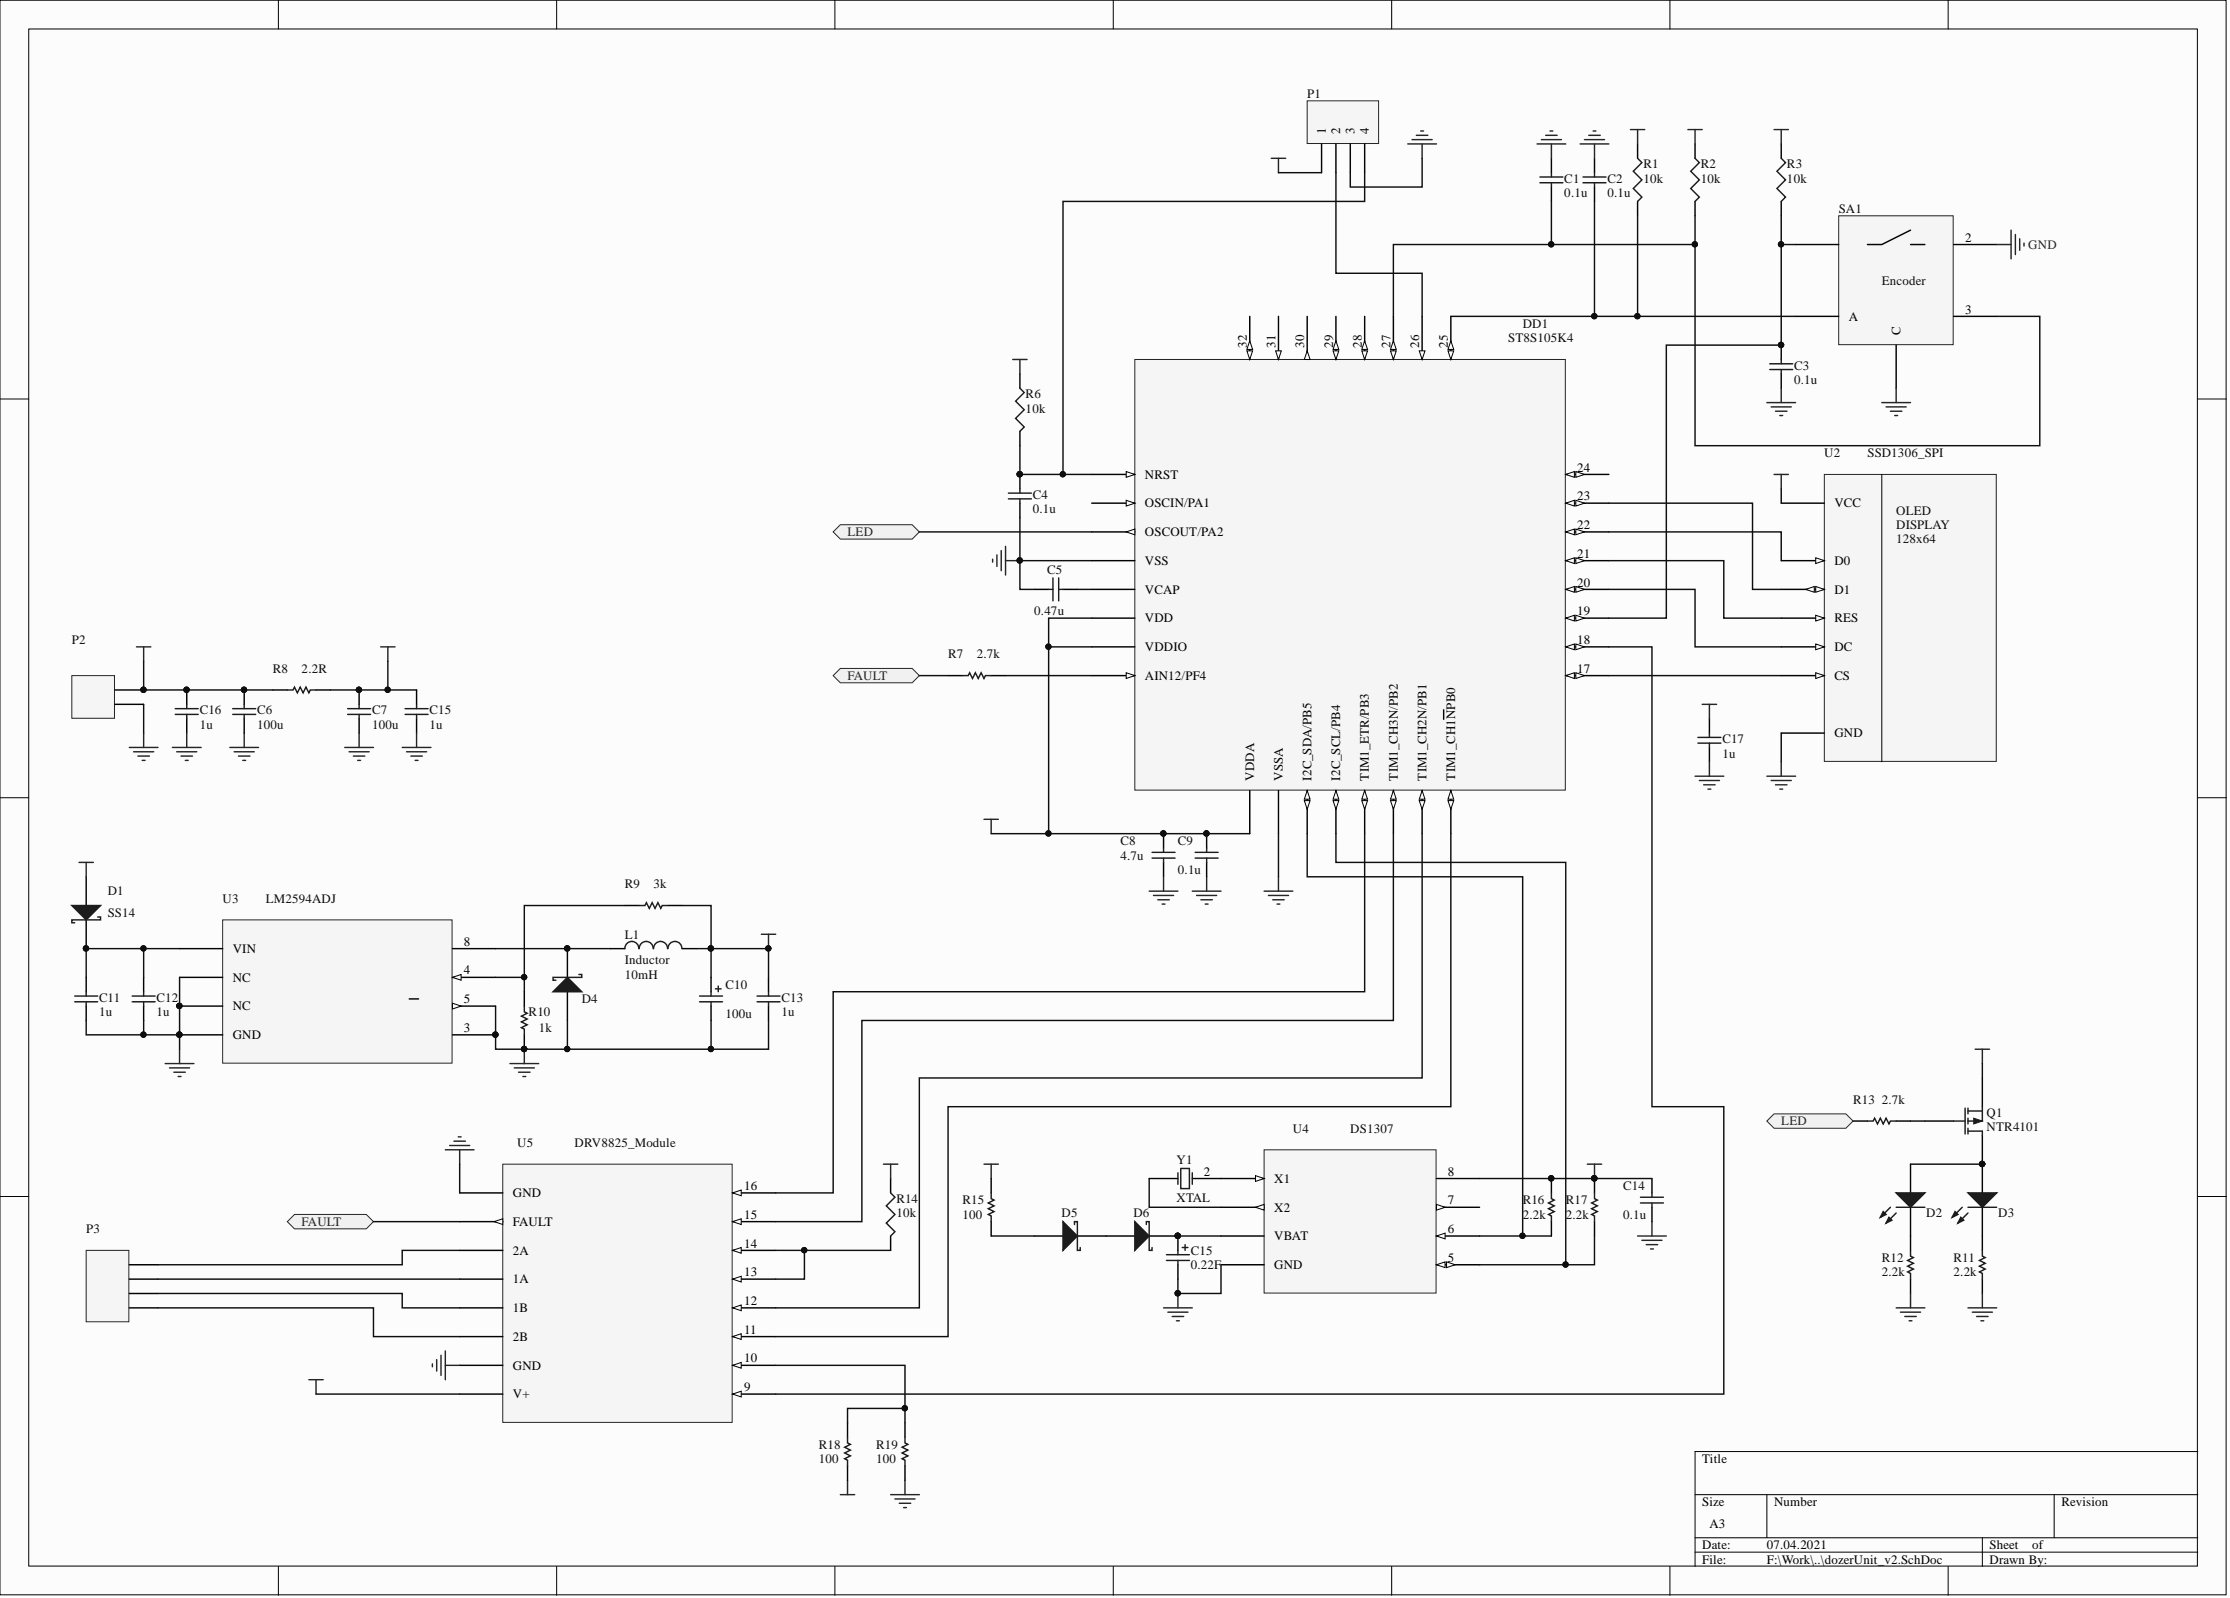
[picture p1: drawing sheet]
<svg xmlns="http://www.w3.org/2000/svg" width="393mm" height="282mm" viewBox="0 0 393 282" stroke-linecap="round" stroke-linejoin="round" font-family="sans-serif">
<defs><g id="words">
<g font-size="2.3" fill="#0e0e0e">
<text x="230.6" y="17.3">P1</text>
<text x="289.9" y="29.7">R1</text>
<text x="300" y="29.7">R2</text>
<text x="315.2" y="29.7">R3</text>
<text x="275.9" y="34.8">0.1u</text>
<text x="275.9" y="32.2">C1</text>
<text x="283.5" y="34.8">0.1u</text>
<text x="283.5" y="32.2">C2</text>
<text x="289.9" y="32.2">10k</text>
<text x="300" y="32.2">10k</text>
<text x="315.2" y="32.2">10k</text>
<text x="324.3" y="37.6">SA1</text>
<text x="331.9" y="50.2">Encoder</text>
<text x="268.6" y="57.8">DD1</text>
<text x="266" y="60.4">ST8S105K4</text>
<text x="316.5" y="65.2">C3</text>
<text x="180.9" y="70.3">R6</text>
<text x="316.5" y="67.7">0.1u</text>
<text x="180.9" y="72.8">10k</text>
<text x="321.8" y="80.6">U2</text>
<text x="329.4" y="80.6">SSD1306_SPI</text>
<text x="182.2" y="88">C4</text>
<text x="182.2" y="90.5">0.1u</text>
<text x="334.5" y="90.8">OLED</text>
<text x="334.5" y="93.3">DISPLAY</text>
<text x="334.5" y="95.9">128x64</text>
<text x="184.7" y="101.2">C5</text>
<text x="12.7" y="113.6">P2</text>
<text x="182.4" y="108.5">0.47u</text>
<text x="48.1" y="118.7">R8</text>
<text x="53.2" y="118.7">2.2R</text>
<text x="167.2" y="116.1">R7</text>
<text x="172.3" y="116.1">2.7k</text>
<text x="35.2" y="128.5">1u</text>
<text x="35.2" y="126">C16</text>
<text x="45.4" y="128.5">100u</text>
<text x="45.4" y="126">C6</text>
<text x="65.6" y="128.5">100u</text>
<text x="65.6" y="126">C7</text>
<text x="75.8" y="128.5">1u</text>
<text x="75.8" y="126">C15</text>
<text x="303.8" y="131.1">C17</text>
<text x="303.8" y="133.6">1u</text>
<text x="197.6" y="149.1">C8</text>
<text x="207.8" y="149.1">C9</text>
<text x="197.6" y="151.6">4.7u</text>
<text x="207.8" y="154.1">0.1u</text>
<text x="19" y="157.9">D1</text>
<text x="19" y="161.8">SS14</text>
<text x="39.3" y="159.2">U3</text>
<text x="46.9" y="159.2">LM2594ADJ</text>
<text x="110.2" y="156.7">R9</text>
<text x="115.3" y="156.7">3k</text>
<text x="110.2" y="165.6">L1</text>
<text x="110.2" y="172.6">10mH</text>
<text x="110.2" y="170.1">Inductor</text>
<text x="17.5" y="179.2">1u</text>
<text x="17.5" y="176.7">C11</text>
<text x="27.6" y="179.2">1u</text>
<text x="27.6" y="176.7">C12</text>
<text x="93.2" y="179.2">R10</text>
<text x="102.6" y="177">D4</text>
<text x="128" y="179.5">100u</text>
<text x="128" y="174.4">C10</text>
<text x="137.8" y="179.2">1u</text>
<text x="137.8" y="176.7">C13</text>
<text x="95" y="182">1k</text>
<text x="326.9" y="194.7">R13</text>
<text x="331.9" y="194.7">2.7k</text>
<text x="350.4" y="197">Q1</text>
<text x="91.2" y="202.3">U5</text>
<text x="101.4" y="202.3">DRV8825_Module</text>
<text x="228" y="199.8">U4</text>
<text x="238.2" y="199.8">DS1307</text>
<text x="350.4" y="199.5">NTR4101</text>
<text x="207.5" y="205.3">Y1</text>
<text x="286.3" y="209.9">C14</text>
<text x="158.1" y="214.7">10k</text>
<text x="158.1" y="212.2">R14</text>
<text x="169.8" y="215">100</text>
<text x="169.8" y="212.4">R15</text>
<text x="187.2" y="214.7">D5</text>
<text x="199.9" y="214.7">D6</text>
<text x="207.5" y="211.9">XTAL</text>
<text x="268.6" y="215">2.2k</text>
<text x="268.6" y="212.4">R16</text>
<text x="276.2" y="215">2.2k</text>
<text x="276.2" y="212.4">R17</text>
<text x="286.3" y="215">0.1u</text>
<text x="339.8" y="214.7">D2</text>
<text x="352.5" y="214.7">D3</text>
<text x="15.2" y="217.5">P3</text>
<text x="210.1" y="221.3">C15</text>
<text x="210.1" y="223.8">0.22F</text>
<text x="331.9" y="225.1">2.2k</text>
<text x="331.9" y="222.6">R12</text>
<text x="344.6" y="225.1">2.2k</text>
<text x="344.6" y="222.6">R11</text>
<text x="144.4" y="255.5">R18</text>
<text x="154.6" y="255.5">R19</text>
<text x="144.4" y="258.1">100</text>
<text x="154.6" y="258.1">100</text>
</g>
<g font-size="2.3">
<text x="233.9" y="23.6" transform="rotate(-90 233.9 23.6)">1</text>
<text x="236.4" y="23.6" transform="rotate(-90 236.4 23.6)">2</text>
<text x="238.9" y="23.6" transform="rotate(-90 238.9 23.6)">3</text>
<text x="241.5" y="23.6" transform="rotate(-90 241.5 23.6)">4</text>
<text x="346.6" y="42.6">2</text>
<text x="326.1" y="56.6">A</text>
<text x="335.2" y="59.1" transform="rotate(-90 335.2 59.1)">C</text>
<text x="346.6" y="55.3">3</text>
<text x="219.9" y="61.4" transform="rotate(-90 219.9 61.4)">32</text>
<text x="225" y="61.4" transform="rotate(-90 225 61.4)">31</text>
<text x="230.1" y="61.4" transform="rotate(-90 230.1 61.4)">30</text>
<text x="235.1" y="61.4" transform="rotate(-90 235.1 61.4)">29</text>
<text x="240.2" y="61.4" transform="rotate(-90 240.2 61.4)">28</text>
<text x="245.3" y="61.4" transform="rotate(-90 245.3 61.4)">27</text>
<text x="250.3" y="61.4" transform="rotate(-90 250.3 61.4)">26</text>
<text x="255.4" y="61.4" transform="rotate(-90 255.4 61.4)">25</text>
<text x="278.2" y="83.2">24</text>
<text x="201.9" y="84.4">NRST</text>
<text x="201.9" y="89.5">OSCIN/PA1</text>
<text x="278.2" y="88.2">23</text>
<text x="323.6" y="89.5">VCC</text>
<text x="201.9" y="94.6">OSCOUT/PA2</text>
<text x="278.2" y="93.3">22</text>
<text x="201.9" y="99.7">VSS</text>
<text x="278.2" y="98.4">21</text>
<text x="323.6" y="99.7">D0</text>
<text x="201.9" y="104.7">VCAP</text>
<text x="278.2" y="103.5">20</text>
<text x="323.6" y="104.7">D1</text>
<text x="201.9" y="109.8">VDD</text>
<text x="278.2" y="108.5">19</text>
<text x="278.2" y="113.6">18</text>
<text x="323.6" y="109.8">RES</text>
<text x="201.9" y="114.9">VDDIO</text>
<text x="201.9" y="119.9">AIN12/PF4</text>
<text x="278.2" y="118.7">17</text>
<text x="323.6" y="114.9">DC</text>
<text x="323.6" y="119.9">CS</text>
<text x="323.6" y="130.1">GND</text>
<text x="221.2" y="137.7" transform="rotate(-90 221.2 137.7)">VDDA</text>
<text x="226.3" y="137.7" transform="rotate(-90 226.3 137.7)">VSSA</text>
<text x="231.3" y="137.7" transform="rotate(-90 231.3 137.7)">I2C_SDA/PB5</text>
<text x="236.4" y="137.7" transform="rotate(-90 236.4 137.7)">I2C_SCL/PB4</text>
<text x="241.5" y="137.7" transform="rotate(-90 241.5 137.7)">TIM1_ETR/PB3</text>
<text x="246.5" y="137.7" transform="rotate(-90 246.5 137.7)">TIM1_CH3N/PB2</text>
<text x="251.6" y="137.7" transform="rotate(-90 251.6 137.7)">TIM1_CH2N/PB1</text>
<text x="256.7" y="137.7" transform="rotate(-90 256.7 137.7)">TIM1_CH1NPB0</text>
<text x="81.8" y="166.8">8</text>
<text x="41" y="168.1">VIN</text>
<text x="41" y="173.2">NC</text>
<text x="81.8" y="171.9">4</text>
<text x="41" y="178.2">NC</text>
<text x="81.8" y="177">5</text>
<text x="41" y="183.3">GND</text>
<text x="81.8" y="182">3</text>
<text x="131.3" y="209.9">16</text>
<text x="212.3" y="207.4">2</text>
<text x="224.7" y="208.6">X1</text>
<text x="255.4" y="207.4">8</text>
<text x="90.5" y="211.2">GND</text>
<text x="131.3" y="215">15</text>
<text x="224.7" y="213.7">X2</text>
<text x="255.4" y="212.4">7</text>
<text x="90.5" y="216.2">FAULT</text>
<text x="90.5" y="221.3">2A</text>
<text x="131.3" y="220">14</text>
<text x="224.7" y="218.8">VBAT</text>
<text x="255.4" y="217.5">6</text>
<text x="90.5" y="226.4">1A</text>
<text x="131.3" y="225.1">13</text>
<text x="224.7" y="223.8">GND</text>
<text x="255.4" y="222.6">5</text>
<text x="90.5" y="231.5">1B</text>
<text x="131.3" y="230.2">12</text>
<text x="90.5" y="236.5">2B</text>
<text x="131.3" y="235.3">11</text>
<text x="90.5" y="241.6">GND</text>
<text x="131.3" y="240.3">10</text>
<text x="131.3" y="245.4">9</text>
<text x="90.5" y="246.7">V+</text>
<text x="300.3" y="258.1">Title</text>
<text x="300.3" y="265.7">Size</text>
<text x="301.5" y="269.5">A3</text>
<text x="312.9" y="265.7">Number</text>
<text x="363.6" y="265.7">Revision</text>
<text x="300.3" y="273.3">Date:</text>
<text x="300.3" y="275.8">File:</text>
<text x="311.7" y="273.3">07.04.2021</text>
<text x="311.7" y="275.8">F:\Work\..\dozerUnit_v2.SchDoc</text>
<text x="350.9" y="273.3">Sheet</text>
<text x="350.9" y="275.8">Drawn By:</text>
<text x="358.4" y="273.3">of</text>
</g>
<g font-size="2.3" fill="#262626">
<text x="357.8" y="43.9">GND</text>
<text x="149.5" y="94.6">LED</text>
<text x="149.5" y="119.9">FAULT</text>
<text x="314.2" y="198.5">LED</text>
<text x="53.2" y="216.2">FAULT</text>
</g>
</g></defs>
<g fill="#fcfcfc" stroke="#000" stroke-width=".18">
<path d="M0 0h392.7v281.3h-392.7z"/>
<path d="M5.1 5.1h382.5v271.1h-382.5z"/>
</g>
<g fill="none" stroke="#000" stroke-width=".18">
<path d="M49.1 0v5.1M98.2 0v5.1M147.3 0v5.1M196.4 0v5.1M245.5 0v5.1M294.6 0v5.1M343.6 0v5.1M0 70.4h5.1M387.7 70.4h5M0 140.7h5.1M387.7 140.7h5M0 211h5.1"/>
<path d="M387.7 211h5M387.7 256h-88.7v20.3M49.1 276.3v5.1M98.2 276.3v5.1M147.3 276.3v5.1M196.4 276.3v5.1M245.5 276.3v5.1M294.6 276.3v5.1M299 263.6h88.7M299 271.2h88.7M299 273.8h88.7M311.7 263.6v7.6"/>
<path d="M343.6 276.3v5.1M349.7 271.2v5.1M362.3 263.6v7.6"/>
</g>
<path d="M200.2 63.4h75.9v76h-75.9z" fill="#f5f5f5" stroke="#262626" stroke-width=".18"/>
<path d="M276.2 83.7h7.6" fill="none" stroke="#000" stroke-width=".25"/>
<path d="M276.2 83.7l1.5-.5v1z" fill="#fcfcfc"/>
<path d="M276.2 83.7l1.5-.5v1z" fill="none" stroke="#000" stroke-width=".18"/>
<path d="M278 83.2l1.5 .5-1.5 .5z" fill="#fcfcfc"/>
<path d="M278 83.2l1.5 .5-1.5 .5z" fill="none" stroke="#000" stroke-width=".18"/>
<path d="M276.2 88.8h7.6" fill="none" stroke="#000" stroke-width=".25"/>
<path d="M276.2 88.8l1.5-.6v1.1z" fill="#fcfcfc"/>
<path d="M276.2 88.8l1.5-.6v1.1z" fill="none" stroke="#000" stroke-width=".18"/>
<path d="M278 88.2l1.5 .6-1.5 .5z" fill="#fcfcfc"/>
<path d="M278 88.2l1.5 .6-1.5 .5z" fill="none" stroke="#000" stroke-width=".18"/>
<path d="M276.2 93.8h7.6" fill="none" stroke="#000" stroke-width=".25"/>
<path d="M276.2 93.8l1.5-.5v1z" fill="#fcfcfc"/>
<path d="M276.2 93.8l1.5-.5v1z" fill="none" stroke="#000" stroke-width=".18"/>
<path d="M278 93.3l1.5 .5-1.5 .5z" fill="#fcfcfc"/>
<path d="M278 93.3l1.5 .5-1.5 .5z" fill="none" stroke="#000" stroke-width=".18"/>
<path d="M276.2 98.9h7.6" fill="none" stroke="#000" stroke-width=".25"/>
<path d="M276.2 98.9l1.5-.5v1z" fill="#fcfcfc"/>
<path d="M276.2 98.9l1.5-.5v1z" fill="none" stroke="#000" stroke-width=".18"/>
<path d="M278 98.4l1.5 .5-1.5 .5z" fill="#fcfcfc"/>
<path d="M278 98.4l1.5 .5-1.5 .5z" fill="none" stroke="#000" stroke-width=".18"/>
<path d="M276.2 104h7.6" fill="none" stroke="#000" stroke-width=".25"/>
<path d="M276.2 104l1.5-.5v1z" fill="#fcfcfc"/>
<path d="M276.2 104l1.5-.5v1z" fill="none" stroke="#000" stroke-width=".18"/>
<path d="M278 103.5l1.5 .5-1.5 .5z" fill="#fcfcfc"/>
<path d="M278 103.5l1.5 .5-1.5 .5z" fill="none" stroke="#000" stroke-width=".18"/>
<path d="M276.2 109h7.6" fill="none" stroke="#000" stroke-width=".25"/>
<path d="M276.2 109l1.5-.5v1z" fill="#fcfcfc"/>
<path d="M276.2 109l1.5-.5v1z" fill="none" stroke="#000" stroke-width=".18"/>
<path d="M278 108.5l1.5 .5-1.5 .5z" fill="#fcfcfc"/>
<path d="M278 108.5l1.5 .5-1.5 .5z" fill="none" stroke="#000" stroke-width=".18"/>
<path d="M276.2 114.1h7.6" fill="none" stroke="#000" stroke-width=".25"/>
<path d="M276.2 114.1l1.5-.5v1z" fill="#fcfcfc"/>
<path d="M276.2 114.1l1.5-.5v1z" fill="none" stroke="#000" stroke-width=".18"/>
<path d="M278 113.6l1.5 .5-1.5 .5z" fill="#fcfcfc"/>
<path d="M278 113.6l1.5 .5-1.5 .5z" fill="none" stroke="#000" stroke-width=".18"/>
<path d="M276.2 119.2h7.6" fill="none" stroke="#000" stroke-width=".25"/>
<path d="M276.2 119.2l1.5-.5v1z" fill="#fcfcfc"/>
<path d="M276.2 119.2l1.5-.5v1z" fill="none" stroke="#000" stroke-width=".18"/>
<path d="M278 118.7l1.5 .5-1.5 .5z" fill="#fcfcfc"/>
<path d="M278 118.7l1.5 .5-1.5 .5z" fill="none" stroke="#000" stroke-width=".18"/>
<path d="M192.6 83.7h7.6" fill="none" stroke="#000" stroke-width=".25"/>
<path d="M198.6 83.2l1.6 .5-1.6 .5z" fill="#fcfcfc"/>
<path d="M198.6 83.2l1.6 .5-1.6 .5z" fill="none" stroke="#000" stroke-width=".18"/>
<path d="M192.6 88.8h7.6" fill="none" stroke="#000" stroke-width=".25"/>
<path d="M198.6 88.2l1.6 .6-1.6 .5z" fill="#fcfcfc"/>
<path d="M198.6 88.2l1.6 .6-1.6 .5z" fill="none" stroke="#000" stroke-width=".18"/>
<path d="M192.6 93.8h7.6" fill="none" stroke="#000" stroke-width=".25"/>
<path d="M198.6 93.8l1.6-.5v1z" fill="#fcfcfc"/>
<path d="M198.6 93.8l1.6-.5v1z" fill="none" stroke="#000" stroke-width=".18"/>
<path d="M192.6 98.9h7.6M192.6 104h7.6M192.6 109h7.6M192.6 114.1h7.6M192.6 119.2h7.6" fill="none" stroke="#000" stroke-width=".25"/>
<path d="M198.6 118.7l1.6 .5-1.6 .5z" fill="#fcfcfc"/>
<path d="M198.6 118.7l1.6 .5-1.6 .5z" fill="none" stroke="#000" stroke-width=".18"/>
<path d="M220.4 55.8v7.6" fill="none" stroke="#000" stroke-width=".25"/>
<path d="M219.9 61.9h1l-.5 1.5z" fill="#fcfcfc"/>
<path d="M219.9 61.9h1l-.5 1.5z" fill="none" stroke="#000" stroke-width=".18"/>
<path d="M220.4 60.1l.5 1.5h-1z" fill="#fcfcfc"/>
<path d="M220.4 60.1l.5 1.5h-1z" fill="none" stroke="#000" stroke-width=".18"/>
<path d="M225.5 55.8v7.6" fill="none" stroke="#000" stroke-width=".25"/>
<path d="M225 61.9h1l-.5 1.5z" fill="#fcfcfc"/>
<path d="M225 61.9h1l-.5 1.5z" fill="none" stroke="#000" stroke-width=".18"/>
<path d="M235.6 55.8v7.6" fill="none" stroke="#000" stroke-width=".25"/>
<path d="M235.1 61.9h1l-.5 1.5z" fill="#fcfcfc"/>
<path d="M235.1 61.9h1l-.5 1.5z" fill="none" stroke="#000" stroke-width=".18"/>
<path d="M235.6 60.1l.5 1.5h-1z" fill="#fcfcfc"/>
<path d="M235.6 60.1l.5 1.5h-1z" fill="none" stroke="#000" stroke-width=".18"/>
<path d="M230.6 55.8v7.6" fill="none" stroke="#000" stroke-width=".25"/>
<path d="M230.6 61.9l.5 1.5h-1z" fill="#fcfcfc"/>
<path d="M230.6 61.9l.5 1.5h-1z" fill="none" stroke="#000" stroke-width=".18"/>
<path d="M240.7 55.8v7.6" fill="none" stroke="#000" stroke-width=".25"/>
<path d="M240.2 61.9h1l-.5 1.5z" fill="#fcfcfc"/>
<path d="M240.2 61.9h1l-.5 1.5z" fill="none" stroke="#000" stroke-width=".18"/>
<path d="M240.7 60.1l.5 1.5h-1z" fill="#fcfcfc"/>
<path d="M240.7 60.1l.5 1.5h-1z" fill="none" stroke="#000" stroke-width=".18"/>
<path d="M245.8 55.8v7.6" fill="none" stroke="#000" stroke-width=".25"/>
<path d="M245.3 61.9h1l-.5 1.5z" fill="#fcfcfc"/>
<path d="M245.3 61.9h1l-.5 1.5z" fill="none" stroke="#000" stroke-width=".18"/>
<path d="M245.8 60.1l.5 1.5h-1z" fill="#fcfcfc"/>
<path d="M245.8 60.1l.5 1.5h-1z" fill="none" stroke="#000" stroke-width=".18"/>
<path d="M250.8 55.8v7.6" fill="none" stroke="#000" stroke-width=".25"/>
<path d="M250.3 61.9h1.1l-.6 1.5z" fill="#fcfcfc"/>
<path d="M250.3 61.9h1.1l-.6 1.5z" fill="none" stroke="#000" stroke-width=".18"/>
<path d="M255.9 55.8v7.6" fill="none" stroke="#000" stroke-width=".25"/>
<path d="M255.4 61.9h1l-.5 1.5z" fill="#fcfcfc"/>
<path d="M255.4 61.9h1l-.5 1.5z" fill="none" stroke="#000" stroke-width=".18"/>
<path d="M255.9 60.1l.5 1.5h-1z" fill="#fcfcfc"/>
<path d="M255.9 60.1l.5 1.5h-1z" fill="none" stroke="#000" stroke-width=".18"/>
<path d="M220.4 139.4v7.7M225.5 139.4v7.7M230.6 139.4v7.7" fill="none" stroke="#000" stroke-width=".25"/>
<path d="M230.6 139.4l.5 1.6h-1z" fill="#fcfcfc"/>
<path d="M230.6 139.4l.5 1.6h-1z" fill="none" stroke="#000" stroke-width=".18"/>
<path d="M230.1 141.2h1l-.5 1.5z" fill="#fcfcfc"/>
<path d="M230.1 141.2h1l-.5 1.5z" fill="none" stroke="#000" stroke-width=".18"/>
<path d="M235.6 139.4v7.7" fill="none" stroke="#000" stroke-width=".25"/>
<path d="M235.6 139.4l.5 1.6h-1z" fill="#fcfcfc"/>
<path d="M235.6 139.4l.5 1.6h-1z" fill="none" stroke="#000" stroke-width=".18"/>
<path d="M235.1 141.2h1l-.5 1.5z" fill="#fcfcfc"/>
<path d="M235.1 141.2h1l-.5 1.5z" fill="none" stroke="#000" stroke-width=".18"/>
<path d="M240.7 139.4v7.7" fill="none" stroke="#000" stroke-width=".25"/>
<path d="M240.7 139.4l.5 1.6h-1z" fill="#fcfcfc"/>
<path d="M240.7 139.4l.5 1.6h-1z" fill="none" stroke="#000" stroke-width=".18"/>
<path d="M240.2 141.2h1l-.5 1.5z" fill="#fcfcfc"/>
<path d="M240.2 141.2h1l-.5 1.5z" fill="none" stroke="#000" stroke-width=".18"/>
<path d="M245.8 139.4v7.7" fill="none" stroke="#000" stroke-width=".25"/>
<path d="M245.8 139.4l.5 1.6h-1z" fill="#fcfcfc"/>
<path d="M245.8 139.4l.5 1.6h-1z" fill="none" stroke="#000" stroke-width=".18"/>
<path d="M245.3 141.2h1l-.5 1.5z" fill="#fcfcfc"/>
<path d="M245.3 141.2h1l-.5 1.5z" fill="none" stroke="#000" stroke-width=".18"/>
<path d="M250.8 139.4v7.7" fill="none" stroke="#000" stroke-width=".25"/>
<path d="M250.8 139.4l.6 1.6h-1.1z" fill="#fcfcfc"/>
<path d="M250.8 139.4l.6 1.6h-1.1z" fill="none" stroke="#000" stroke-width=".18"/>
<path d="M250.3 141.2h1.1l-.6 1.5z" fill="#fcfcfc"/>
<path d="M250.3 141.2h1.1l-.6 1.5z" fill="none" stroke="#000" stroke-width=".18"/>
<path d="M255.9 139.4v7.7" fill="none" stroke="#000" stroke-width=".25"/>
<path d="M255.9 139.4l.5 1.6h-1z" fill="#fcfcfc"/>
<path d="M255.9 139.4l.5 1.6h-1z" fill="none" stroke="#000" stroke-width=".18"/>
<path d="M255.4 141.2h1l-.5 1.5z" fill="#fcfcfc"/>
<path d="M255.4 141.2h1l-.5 1.5z" fill="none" stroke="#000" stroke-width=".18"/>
<path d="M254.6 125.2v1.7" fill="none" stroke="#000" stroke-width=".25"/>
<path d="M223 202.8h30.3v25.3h-30.3z" fill="#f5f5f5" stroke="#262626" stroke-width=".18"/>
<path d="M253.4 207.9h7.6M253.4 212.9h7.6" fill="none" stroke="#000" stroke-width=".25"/>
<path d="M253.4 212.4l1.5 .5-1.5 .6z" fill="#fcfcfc"/>
<path d="M253.4 212.4l1.5 .5-1.5 .6z" fill="none" stroke="#000" stroke-width=".18"/>
<path d="M253.4 218h7.6" fill="none" stroke="#000" stroke-width=".25"/>
<path d="M253.4 218l1.5-.5v1z" fill="#fcfcfc"/>
<path d="M253.4 218l1.5-.5v1z" fill="none" stroke="#000" stroke-width=".18"/>
<path d="M253.4 223.1h7.6" fill="none" stroke="#000" stroke-width=".25"/>
<path d="M253.4 223.1l1.5-.5v1z" fill="#fcfcfc"/>
<path d="M253.4 223.1l1.5-.5v1z" fill="none" stroke="#000" stroke-width=".18"/>
<path d="M255.2 222.6l1.5 .5-1.5 .5z" fill="#fcfcfc"/>
<path d="M255.2 222.6l1.5 .5-1.5 .5z" fill="none" stroke="#000" stroke-width=".18"/>
<path d="M215.4 207.9h7.6" fill="none" stroke="#000" stroke-width=".25"/>
<path d="M221.5 207.4l1.5 .5-1.5 .5z" fill="#fcfcfc"/>
<path d="M221.5 207.4l1.5 .5-1.5 .5z" fill="none" stroke="#000" stroke-width=".18"/>
<path d="M215.4 212.9h7.6" fill="none" stroke="#000" stroke-width=".25"/>
<path d="M221.5 212.9l1.5-.5v1.1z" fill="#fcfcfc"/>
<path d="M221.5 212.9l1.5-.5v1.1z" fill="none" stroke="#000" stroke-width=".18"/>
<path d="M195.1 218h5.1M202.7 218h5.1v2.6M215.4 218h7.6M291.4 207.9v2.5M291.4 212.9v2.6M207.8 223.1v2.5M215.4 223.1h7.6" fill="none" stroke="#000" stroke-width=".25"/>
<g fill="none" stroke="#262626" stroke-width=".25">
<path d="M173.6 205.3h2.5M174.8 205.3v2.6M280 205.3h2.5M281.3 205.3v2.6M288.9 218h5M289.6 218.8h3.6M290.4 219.5h2M291.4 215.5v2.5M205.2 230.7h5.1M206 231.5h3.5M206.8 232.2h2M207.5 233h.5"/>
<path d="M207.8 228.2v2.5M291.1 220.3h.5"/>
</g>
<g fill="#0e0e0e" stroke="#0e0e0e" stroke-width=".18">
<circle cx="207.7" cy="228.1" r=".47"/>
<circle cx="281.2" cy="207.8" r=".47"/>
<circle cx="207.7" cy="218" r=".47"/>
</g>
<path d="M209 219.5v1.1M289.4 211.2h4M289.4 212.2h4M291.4 210.4v.8M291.4 212.2v.7M205.7 221.3h4.1M205.7 222.3h4.1M207.8 220.6v.7M207.8 222.3v.8M208.5 220h1" fill="none" stroke="#1c1c1c" stroke-width=".25"/>
<path d="M200.2 215.5l2.5 2.5-2.5 2.6z" fill="#1c1c1c"/>
<g fill="none" stroke="#1c1c1c" stroke-width=".25">
<path d="M179.9 68.5l.8 .7-1.6 1.6 1.6 1.5-1.6 1.5 1.6 1.5-.8 .8M177.9 87h4M177.9 88h4M179.9 86.2v.8M179.9 88v.8M185 104h.7M185.7 101.9v4.1M186.7 101.9v4.1M186.7 104h.8M203.2 150.3h4.1M203.2 151.4h4.1M205.2 149.6v.7"/>
<path d="M205.2 151.4v.7M210.8 150.3h4.1M210.8 151.4h4.1M212.8 149.6v.7M212.8 151.4v.7M174.8 210.4v1l.5 .3-1 .5 1 .5-1 .5 1 .5-1 .5 .5 .3v1M200.2 215.5l2.5 2.5-2.5 2.6zM202.2 216v-.5h.5v5.1h.5v-.6M207.8 206.9v2M208.3 206.1h1.5v3.6h-1.5zM210.3 206.9v2M273.6 210.4v1l.6 .3-1.1 .5 1.1 .5-1.1 .5 1.1 .5-1.1 .5 .5 .3v1"/>
<path d="M281.3 210.4v1l.5 .3-1.1 .5 1.1 .5-1.1 .5 1.1 .5-1.1 .5 .6 .3v1"/>
</g>
<g fill="#0e0e0e" stroke="#0e0e0e" stroke-width=".18">
<circle cx="207.7" cy="218" r=".47"/>
<circle cx="273.6" cy="207.8" r=".47"/>
<circle cx="281.2" cy="207.8" r=".47"/>
<circle cx="179.9" cy="98.9" r=".47"/>
<circle cx="212.8" cy="147" r=".47"/>
<circle cx="205.2" cy="147" r=".47"/>
<circle cx="179.9" cy="83.6" r=".47"/>
</g>
<g fill="none" stroke="#000" stroke-width=".25">
<path d="M179.9 65.9v2.6M179.9 76.1v2.5M179.9 83.7v2.5M179.9 88.8v2.5M182.4 104h2.6M187.5 104h2.5M205.2 147.1v2.5M205.2 152.1v2.6M212.8 147.1v2.5M212.8 152.1v2.6M174.8 207.9v2.5M174.8 215.5v2.5"/>
<path d="M202.7 207.9h5.1M210.3 207.9h5.1M273.6 207.9v2.5M273.6 215.5v2.5M281.3 207.9v2.5M281.3 215.5v2.5"/>
</g>
<g fill="none" stroke="#262626" stroke-width=".25">
<path d="M178.6 63.4h2.6M179.9 63.4v2.5M175.1 98.6v.5M175.8 97.9v2M176.6 97.1v3.6M177.4 96.4v5M177.4 98.9h2.5M173.6 144.5h2.5M174.8 144.5v2.6M202.7 157.2h5.1M203.5 157.9h3.5M204.2 158.7h2.1"/>
<path d="M205 159.5h.5M205.2 154.7v2.5M210.3 157.2h5.1M211.1 157.9h3.5M211.8 158.7h2.1M212.6 159.5h.5M212.8 154.7v2.5M223 157.2h5M223.7 157.9h3.6M224.5 158.7h2M225.3 159.5h.5M225.5 154.7v2.5"/>
</g>
<path d="M230.6 17.8h12.6v7.5h-12.6z" fill="#f5f5f5" stroke="#262626" stroke-width=".18"/>
<path d="M233.1 25.4v5.1M235.6 25.4v5.1M238.2 25.4v5.1M240.7 25.4v5.1" fill="none" stroke="#000" stroke-width=".25"/>
<path d="M224.2 27.9h2.6M225.5 27.9v2.6" fill="none" stroke="#262626" stroke-width=".25"/>
<path d="M12.7 119.2h7.5v7.5h-7.5z" fill="#f5f5f5" stroke="#262626" stroke-width=".18"/>
<path d="M20.3 124.2h5M20.3 121.7h5M43.1 121.7v2.5M43.1 126.8v2.5M48.1 121.7h2.6M55.7 121.7h2.6M63.3 121.7v2.5M63.3 126.8v2.5" fill="none" stroke="#000" stroke-width=".25"/>
<g fill="#0e0e0e" stroke="#0e0e0e" stroke-width=".18">
<circle cx="25.3" cy="121.7" r=".47"/>
<circle cx="43" cy="121.7" r=".47"/>
<circle cx="63.3" cy="121.7" r=".47"/>
</g>
<g fill="none" stroke="#262626" stroke-width=".25">
<path d="M24.1 114.1h2.5M25.3 114.1v2.5M67.1 114.1h2.6M68.4 114.1v2.5M22.8 131.8h5.1M23.6 132.6h3.5M24.3 133.4h2.1M25.1 134.1h.5M25.3 129.3v2.5M40.5 131.8h5.1M41.3 132.6h3.5M42.1 133.4h2"/>
<path d="M42.8 134.1h.5M43.1 129.3v2.5M60.8 131.8h5.1M61.6 132.6h3.5M62.3 133.4h2.1M63.1 134.1h.5M63.3 129.3v2.5"/>
</g>
<path d="M41 125h4.1M41 126h4.1M43.1 124.2v.8M43.1 126v.8M50.7 121.7h1l.2-.5 .5 1 .6-1 .5 1 .5-1 .5 1 .2-.5h1M61.3 125h4.1M61.3 126h4.1M63.3 124.2v.8M63.3 126v.8" fill="none" stroke="#1c1c1c" stroke-width=".25"/>
<path d="M321.8 83.7h30.3v50.6h-30.3z" fill="#f5f5f5" stroke="#262626" stroke-width=".18"/>
<path d="M314.2 98.9h7.6" fill="none" stroke="#000" stroke-width=".25"/>
<path d="M320.3 98.4l1.5 .5-1.5 .5z" fill="#fcfcfc"/>
<path d="M320.3 98.4l1.5 .5-1.5 .5z" fill="none" stroke="#000" stroke-width=".18"/>
<path d="M314.2 104h7.6" fill="none" stroke="#000" stroke-width=".25"/>
<path d="M320.3 103.5l1.5 .5-1.5 .5z" fill="#fcfcfc"/>
<path d="M320.3 103.5l1.5 .5-1.5 .5z" fill="none" stroke="#000" stroke-width=".18"/>
<path d="M318.5 104l1.5-.5v1z" fill="#fcfcfc"/>
<path d="M318.5 104l1.5-.5v1z" fill="none" stroke="#000" stroke-width=".18"/>
<path d="M314.2 109h7.6" fill="none" stroke="#000" stroke-width=".25"/>
<path d="M320.3 108.5l1.5 .5-1.5 .5z" fill="#fcfcfc"/>
<path d="M320.3 108.5l1.5 .5-1.5 .5z" fill="none" stroke="#000" stroke-width=".18"/>
<path d="M314.2 114.1h7.6" fill="none" stroke="#000" stroke-width=".25"/>
<path d="M320.3 113.6l1.5 .5-1.5 .5z" fill="#fcfcfc"/>
<path d="M320.3 113.6l1.5 .5-1.5 .5z" fill="none" stroke="#000" stroke-width=".18"/>
<path d="M314.2 119.2h7.6" fill="none" stroke="#000" stroke-width=".25"/>
<path d="M320.3 118.7l1.5 .5-1.5 .5z" fill="#fcfcfc"/>
<path d="M331.9 83.7v50.7M320.3 118.7l1.5 .5-1.5 .5z" fill="none" stroke="#000" stroke-width=".18"/>
<path d="M314.2 88.8h7.6M314.2 129.3h7.6" fill="none" stroke="#000" stroke-width=".25"/>
<path d="M324.3 38.1h20.2v22.7h-20.2z" fill="#f5f5f5" stroke="#262626" stroke-width=".18"/>
<path d="M316.7 43.1h7.6M316.7 55.8h7.6M337 40.6l-5.1 2.5h-2.5M337 43.1h2.5M344.6 43.1h7.6M344.6 55.8h7.6M334.5 60.9v7.6" fill="none" stroke="#000" stroke-width=".25"/>
<path d="M39.3 162.3h40.4v25.2h-40.4z" fill="#f5f5f5" stroke="#262626" stroke-width=".18"/>
<path d="M79.8 167.3h7.6M79.8 172.4h7.6" fill="none" stroke="#000" stroke-width=".25"/>
<path d="M79.8 172.4l1.5-.5v1z" fill="#fcfcfc"/>
<path d="M79.8 172.4l1.5-.5v1z" fill="none" stroke="#000" stroke-width=".18"/>
<path d="M79.8 177.5h7.6" fill="none" stroke="#000" stroke-width=".25"/>
<path d="M79.8 177l1.5 .5-1.5 .5z" fill="#fcfcfc"/>
<path d="M79.8 177l1.5 .5-1.5 .5z" fill="none" stroke="#000" stroke-width=".18"/>
<g fill="none" stroke="#000" stroke-width=".25">
<path d="M110.2 159.7h2.6M117.8 159.7h2.6M31.7 167.3h7.6M31.7 172.4h7.6M31.7 177.5h7.6M72.2 176.2h1.6M92.5 174.9v2.6M100.1 167.3v5.1M100.1 174.9v5.1M107.7 167.3h2.5M120.4 167.3h2.5M31.7 182.5h7.6"/>
<path d="M79.8 182.5h7.6M92.5 182.5v2.6"/>
</g>
<g fill="#0e0e0e" stroke="#0e0e0e" stroke-width=".18">
<circle cx="87.4" cy="182.5" r=".47"/>
<circle cx="31.6" cy="177.4" r=".47"/>
<circle cx="31.6" cy="182.5" r=".47"/>
<circle cx="135.5" cy="167.3" r=".47"/>
<circle cx="92.4" cy="185" r=".47"/>
<circle cx="100" cy="167.3" r=".47"/>
</g>
<path d="M112.8 159.7h1l.2-.5 .5 1 .5-1 .5 1 .5-1 .6 1 .2-.5h1M92.5 177.5v1l.5 .2-1 .5 1 .5-1 .6 1 .5-1 .5 .5 .2v1M112.7 167.3a1.23 1.23 0 0 0-1.3-1.2 1.23 1.23 0 0 0-1.2 1.2M115.2 167.3a1.23 1.23 0 0 0-1.2-1.2 1.23 1.23 0 0 0-1.2 1.2M117.7 167.3a1.23 1.23 0 0 0-1.2-1.2 1.23 1.23 0 0 0-1.2 1.2M120.3 167.3a1.23 1.23 0 0 0-1.3-1.2 1.23 1.23 0 0 0-1.2 1.2" fill="none" stroke="#1c1c1c" stroke-width=".25"/>
<path d="M134.3 164.8h2.5M135.6 164.8v2.5" fill="none" stroke="#262626" stroke-width=".25"/>
<path d="M100.1 172.4l2.5 2.5h-5z" fill="#1c1c1c"/>
<g fill="none" stroke="#1c1c1c" stroke-width=".25">
<path d="M13.2 175.7h4M13.2 176.7h4M15.2 174.9v.8M15.2 176.7v.8M23.3 175.7h4.1M23.3 176.7h4.1M25.3 174.9v.8M25.3 176.7v.8M100.1 172.4l2.5 2.5h-5zM102.1 171.9h.5v.5h-5v.5h.5M133.5 175.7h4.1M133.5 176.7h4.1"/>
<path d="M135.6 174.9v.8M135.6 176.7v.8"/>
</g>
<g fill="#0e0e0e" stroke="#0e0e0e" stroke-width=".18">
<circle cx="100" cy="167.3" r=".47"/>
<circle cx="92.4" cy="185" r=".47"/>
<circle cx="15.2" cy="167.3" r=".47"/>
</g>
<path d="M15.2 154.7v5M15.2 162.3v5M15.2 172.4v2.5M15.2 177.5v2.5M25.3 172.4v2.5M25.3 177.5v2.5M135.6 172.4v2.5M135.6 177.5v2.5" fill="none" stroke="#000" stroke-width=".25"/>
<path d="M29.1 187.6h5.1M29.9 188.4h3.5M30.7 189.1h2M31.4 189.9h.5M31.7 185.1v2.5M89.9 187.6h5.1M90.7 188.4h3.6M91.5 189.1h2M92.2 189.9h.5M92.5 185.1v2.5" fill="none" stroke="#262626" stroke-width=".25"/>
<path d="M12.7 159.7h5l-2.5 2.6z" fill="#1c1c1c"/>
<path d="M12.7 159.7h5l-2.5 2.6zM17.2 161.8h.5v.5h-5v.5h.5M123.4 175.7h4M123.4 176.7h4M125.4 174.9v.8M125.4 176.7v.8M126.2 174.4h1M126.7 173.9v1" fill="none" stroke="#1c1c1c" stroke-width=".25"/>
<circle cx="15.2" cy="167.3" r=".47" fill="#0e0e0e" stroke="#0e0e0e" stroke-width=".18"/>
<path d="M13.9 152.1h2.6M15.2 152.1v2.6" fill="none" stroke="#262626" stroke-width=".25"/>
<path d="M125.4 172.4v2.5M125.4 177.5v2.5" fill="none" stroke="#000" stroke-width=".25"/>
<path d="M88.7 205.3h40.4v45.6h-40.4z" fill="#f5f5f5" stroke="#262626" stroke-width=".18"/>
<path d="M129.2 210.4h7.6" fill="none" stroke="#000" stroke-width=".25"/>
<path d="M129.2 210.4l1.5-.5v1z" fill="#fcfcfc"/>
<path d="M129.2 210.4l1.5-.5v1z" fill="none" stroke="#000" stroke-width=".18"/>
<path d="M129.2 215.5h7.6" fill="none" stroke="#000" stroke-width=".25"/>
<path d="M129.2 215.5l1.5-.5v1z" fill="#fcfcfc"/>
<path d="M129.2 215.5l1.5-.5v1z" fill="none" stroke="#000" stroke-width=".18"/>
<path d="M129.2 220.6h7.6" fill="none" stroke="#000" stroke-width=".25"/>
<path d="M129.2 220.6l1.5-.6v1.1z" fill="#fcfcfc"/>
<path d="M129.2 220.6l1.5-.6v1.1z" fill="none" stroke="#000" stroke-width=".18"/>
<path d="M129.2 225.6h7.6" fill="none" stroke="#000" stroke-width=".25"/>
<path d="M129.2 225.6l1.5-.5v1z" fill="#fcfcfc"/>
<path d="M129.2 225.6l1.5-.5v1z" fill="none" stroke="#000" stroke-width=".18"/>
<path d="M129.2 230.7h7.6" fill="none" stroke="#000" stroke-width=".25"/>
<path d="M129.2 230.7l1.5-.5v1z" fill="#fcfcfc"/>
<path d="M129.2 230.7l1.5-.5v1z" fill="none" stroke="#000" stroke-width=".18"/>
<path d="M129.2 235.8h7.6" fill="none" stroke="#000" stroke-width=".25"/>
<path d="M129.2 235.8l1.5-.5v1z" fill="#fcfcfc"/>
<path d="M129.2 235.8l1.5-.5v1z" fill="none" stroke="#000" stroke-width=".18"/>
<path d="M129.2 240.8h7.6" fill="none" stroke="#000" stroke-width=".25"/>
<path d="M129.2 240.8l1.5-.5v1z" fill="#fcfcfc"/>
<path d="M129.2 240.8l1.5-.5v1z" fill="none" stroke="#000" stroke-width=".18"/>
<path d="M129.2 245.9h7.6" fill="none" stroke="#000" stroke-width=".25"/>
<path d="M129.2 245.9l1.5-.5v1z" fill="#fcfcfc"/>
<path d="M129.2 245.9l1.5-.5v1z" fill="none" stroke="#000" stroke-width=".18"/>
<path d="M81.1 210.4h7.6M81.1 215.5h7.6" fill="none" stroke="#000" stroke-width=".25"/>
<path d="M87.2 215.5l1.5-.5v1z" fill="#fcfcfc"/>
<path d="M87.2 215.5l1.5-.5v1z" fill="none" stroke="#000" stroke-width=".18"/>
<path d="M81.1 220.6h7.6M81.1 225.6h7.6M81.1 230.7h7.6M81.1 235.8h7.6M81.1 240.8h7.6M81.1 245.9h7.6" fill="none" stroke="#000" stroke-width=".25"/>
<path d="M15.2 220.6h7.5v12.6h-7.5z" fill="#f5f5f5" stroke="#262626" stroke-width=".18"/>
<g fill="none" stroke="#000" stroke-width=".25">
<path d="M273.6 27.9v2.6M273.6 33v2.5M281.3 27.9v2.6M281.3 33v2.5M288.9 25.4v2.5M288.9 35.5v2.6M299 25.4v2.5M299 35.5v2.6M314.2 25.4v2.5M314.2 35.5v2.6M314.2 60.9v2.5M314.2 65.9v2.6"/>
<path d="M22.8 223.1h5.1M22.8 225.6h5.1M22.8 228.2h5.1M22.8 230.7h5.1"/>
</g>
<g fill="none" stroke="#262626" stroke-width=".25">
<path d="M248.3 25.4h5.1M249.1 24.6h3.5M249.8 23.9h2.1M250.6 23.1h.5M250.8 25.4v2.5M271.1 25.4h5.1M271.9 24.6h3.5M272.6 23.9h2.1M273.4 23.1h.5M273.6 25.4v2.5M278.7 25.4h5.1M279.5 24.6h3.5"/>
<path d="M280.2 23.9h2.1M281 23.1h.5M281.3 25.4v2.5M287.6 22.9h2.5M288.9 22.9v2.5M297.7 22.9h2.6M299 22.9v2.5M312.9 22.9h2.6M314.2 22.9v2.5M352.2 43.1h2.5M354.7 40.6v5.1M355.5 41.4v3.5"/>
<path d="M356.3 42.1v2M357 42.9v.5M311.7 71h5M312.4 71.8h3.6M313.2 72.5h2M313.9 73.3h.5M314.2 68.5v2.5M331.9 71h5.1M332.7 71.8h3.5M333.4 72.5h2.1M334.2 73.3h.5M334.5 68.5v2.5"/>
<path d="M312.9 83.7h2.6M314.2 83.7v2.5M311.7 136.9h5M312.4 137.7h3.6M313.2 138.4h2M313.9 139.2h.5M314.2 134.4v2.5M78.5 202.8h5.1M79.3 202.1h3.6M80.1 201.3h2M80.8 200.5h.5M81.1 202.8v2.5"/>
</g>
<g fill="none" stroke="#1c1c1c" stroke-width=".25">
<path d="M271.6 31.2h4.1M271.6 32.2h4.1M273.6 30.5v.7M273.6 32.2v.8M279.2 31.2h4.1M279.2 32.2h4.1M281.3 30.5v.7M281.3 32.2v.8M288.9 27.9l.7 .8-1.5 1.5 1.5 1.5-1.5 1.5 1.5 1.6-.7 .7M299 27.9l.7 .8-1.5 1.5 1.5 1.5-1.5 1.5 1.5 1.6-.7 .7M314.2 27.9l.8 .8-1.6 1.5 1.6 1.5-1.6 1.5 1.6 1.6-.8 .7M312.2 64.2h4"/>
<path d="M312.2 65.2h4M314.2 63.4v.8M314.2 65.2v.7"/>
</g>
<circle cx="314.2" cy="60.8" r=".47" fill="#0e0e0e" stroke="#0e0e0e" stroke-width=".18"/>
<g fill="#f0f0f0" stroke="#262626" stroke-width=".18">
<path d="M148.2 117.9h12.7l1.3 1.3-1.3 1.2h-12.7l-1.2-1.2z" fill-rule="evenodd"/>
<path d="M51.9 214.2h12.7l1.3 1.3-1.3 1.3h-12.7l-1.2-1.3z" fill-rule="evenodd"/>
</g>
<path d="M167.2 119.2h2.6M174.8 119.2h2.6M349.7 205.3v5.1M349.7 212.9v5.1" fill="none" stroke="#000" stroke-width=".25"/>
<path d="M169.8 119.2h1l.2-.5 .5 1 .5-1 .6 1 .5-1 .5 1 .2-.5h1" fill="none" stroke="#1c1c1c" stroke-width=".25"/>
<circle cx="349.6" cy="205.3" r=".47" fill="#0e0e0e" stroke="#0e0e0e" stroke-width=".18"/>
<path d="M347.1 210.4h5.1l-2.5 2.5z" fill="#1c1c1c"/>
<path d="M346.1 212.9l-1.8 1.8M347.1 210.4h5.1l-2.5 2.5zM347.1 214l-1.7 1.7" fill="none" stroke="#1c1c1c" stroke-width=".25"/>
<path d="M345.9 214.7l.5 .5-1 .5z" fill="#1c1c1c"/>
<path d="M345.9 214.7l.5 .5-1 .5z" fill="none" stroke="#1c1c1c" stroke-width=".25"/>
<path d="M344.8 213.7l.6 .5-1.1 .5z" fill="#1c1c1c"/>
<path d="M344.8 213.7l.6 .5-1.1 .5zM347.1 212.9h5.1" fill="none" stroke="#1c1c1c" stroke-width=".25"/>
<circle cx="349.6" cy="205.3" r=".47" fill="#0e0e0e" stroke="#0e0e0e" stroke-width=".18"/>
<path d="M337 205.3v5.1M337 212.9v5.1" fill="none" stroke="#000" stroke-width=".25"/>
<path d="M334.5 210.4h5l-2.5 2.5z" fill="#1c1c1c"/>
<path d="M333.4 212.9l-1.7 1.8M334.5 210.4h5l-2.5 2.5zM334.5 214l-1.8 1.7" fill="none" stroke="#1c1c1c" stroke-width=".25"/>
<path d="M333.2 214.7l.5 .5-1 .5z" fill="#1c1c1c"/>
<path d="M333.2 214.7l.5 .5-1 .5z" fill="none" stroke="#1c1c1c" stroke-width=".25"/>
<path d="M332.2 213.7l.5 .5-1 .5z" fill="#1c1c1c"/>
<path d="M329.4 197.7h1l.3-.5 .5 1 .5-1 .5 1 .5-1 .5 1 .2-.5h1.1M332.2 213.7l.5 .5-1 .5zM334.5 212.9h5M337 220.6v1l.5 .2-1 .5 1 .5-1 .5 1 .5-1 .6 .5 .2v1M349.7 220.6v1l.5 .2-1 .5 1 .5-1 .5 1 .5-1 .6 .5 .2v1" fill="none" stroke="#1c1c1c" stroke-width=".25"/>
<path d="M326.9 197.7h2.5M334.5 197.7h2.5M182.4 218h5.1M190 218h5.1M337 218v2.6M349.7 218v2.6M337 225.6v2.6M349.7 225.6v2.6" fill="none" stroke="#000" stroke-width=".25"/>
<path d="M187.5 215.5l2.5 2.5-2.5 2.6z" fill="#1c1c1c"/>
<path d="M344.6 197.7h2M346.6 195.5v4.5M347.1 199.5h2.6M347.1 196h2.6M347.1 195.5v1M347.1 197.2v1M347.1 199v1M349.7 195.2v2.5h-2.6M157.1 210.4l.8 .8-1.6 1.5 1.6 1.5-1.6 1.5 1.6 1.6-.8 .7M187.5 215.5l2.5 2.5-2.5 2.6zM189.5 216v-.5h.5v5.1h.5v-.6" fill="none" stroke="#1c1c1c" stroke-width=".25"/>
<path d="M339.5 197.7h5.1M349.7 190.1v5.1M157.1 207.9v2.5M157.1 218v2.6M349.7 200.3v5" fill="none" stroke="#000" stroke-width=".25"/>
<path d="M155.8 205.3h2.6M157.1 205.3v2.6" fill="none" stroke="#262626" stroke-width=".25"/>
<circle cx="349.6" cy="205.3" r=".47" fill="#0e0e0e" stroke="#0e0e0e" stroke-width=".18"/>
<path d="M348.1 197.2l1.6 .5-1.6 .5z" fill="#1c1c1c"/>
<path d="M348.1 197.2l1.6 .5-1.6 .5z" fill="none" stroke="#1c1c1c" stroke-width=".18"/>
<path d="M349.7 199.5v.8" fill="none" stroke="#1c1c1c" stroke-width=".25"/>
<circle cx="349.6" cy="205.3" r=".47" fill="#0e0e0e" stroke="#0e0e0e" stroke-width=".18"/>
<path d="M348.4 185.1h2.5M349.7 185.1v2.5M334.5 230.7h5M335.2 231.5h3.6M336 232.2h2M336.7 233h.5M337 228.2v2.5M347.1 230.7h5.1M347.9 231.5h3.5M348.7 232.2h2M349.4 233h.5M349.7 228.2v2.5" fill="none" stroke="#262626" stroke-width=".25"/>
<g fill="#f0f0f0" stroke="#262626" stroke-width=".18">
<path d="M148.2 92.6h12.7l1.3 1.2-1.3 1.3h-12.7l-1.2-1.3z" fill-rule="evenodd"/>
<path d="M312.9 196.5h12.7l1.3 1.2-1.3 1.3h-12.7l-1.2-1.3z" fill-rule="evenodd"/>
</g>
<g fill="none" stroke="#262626" stroke-width=".25">
<path d="M30.4 131.8h5.1M31.2 132.6h3.5M31.9 133.4h2.1M32.7 134.1h.5M32.9 129.3v2.5M70.9 131.8h5.1M71.7 132.6h3.6M72.5 133.4h2M73.2 134.1h.5M73.5 129.3v2.5M299 136.9h5.1M299.7 137.7h3.6"/>
<path d="M300.3 124.2h2.5M300.5 138.4h2M301.3 139.2h.5M301.5 124.2v2.6M301.5 134.4v2.5M77 239.8v2M77.8 239.1v3.5M78.5 238.3v5.1M54.5 243.4h2.5M55.7 243.4v2.5M76.3 240.6v.5M78.5 240.8h2.6"/>
<path d="M148.2 263.6h2.6M149.5 261.1v2.5M157.1 263.6h5.1M157.9 264.4h3.5M158.6 265.2h2M159.4 265.9h.5M159.6 261.1v2.5"/>
</g>
<path d="M32.9 121.7v2.5M32.9 126.8v2.5M73.5 121.7v2.5M73.5 126.8v2.5M301.5 126.8v2.5M301.5 131.8v2.6M149.5 251v2.5M149.5 258.6v2.5M159.6 251v2.5M159.6 258.6v2.5" fill="none" stroke="#000" stroke-width=".25"/>
<g fill="none" stroke="#1c1c1c" stroke-width=".25">
<path d="M30.9 125h4.1M30.9 126h4.1M32.9 124.2v.8M32.9 126v.8M71.5 125h4M71.5 126h4M73.5 124.2v.8M73.5 126v.8M299.5 130.1h4M299.5 131.1h4M301.5 129.3v.8M301.5 131.1v.7"/>
<path d="M149.5 253.5v1l.5 .3-1 .5 1 .5-1 .5 1 .5-1 .5 .5 .3v1M159.6 253.5v1l.5 .3-1 .5 1 .5-1 .5 1 .5-1 .5 .5 .3v1"/>
</g>
<g fill="#0e0e0e" stroke="#0e0e0e" stroke-width=".18">
<circle cx="32.9" cy="121.7" r=".47"/>
<circle cx="207.7" cy="228.1" r=".47"/>
<circle cx="207.7" cy="218" r=".47"/>
<circle cx="273.6" cy="207.8" r=".47"/>
<circle cx="281.2" cy="207.8" r=".47"/>
<circle cx="184.9" cy="114.1" r=".47"/>
<circle cx="179.9" cy="98.9" r=".47"/>
<circle cx="184.9" cy="147" r=".47"/>
<circle cx="205.2" cy="147" r=".47"/>
<circle cx="212.8" cy="147" r=".47"/>
<circle cx="179.9" cy="83.6" r=".47"/>
<circle cx="187.5" cy="83.6" r=".47"/>
<circle cx="63.3" cy="121.7" r=".47"/>
<circle cx="68.4" cy="121.7" r=".47"/>
<circle cx="43" cy="121.7" r=".47"/>
<circle cx="25.3" cy="121.7" r=".47"/>
<circle cx="100" cy="167.3" r=".47"/>
<circle cx="125.4" cy="167.3" r=".47"/>
<circle cx="125.4" cy="185" r=".47"/>
<circle cx="100" cy="185" r=".47"/>
<circle cx="92.4" cy="172.4" r=".47"/>
<circle cx="92.4" cy="185" r=".47"/>
<circle cx="135.5" cy="167.3" r=".47"/>
<circle cx="31.6" cy="182.5" r=".47"/>
<circle cx="31.6" cy="177.4" r=".47"/>
<circle cx="25.3" cy="167.3" r=".47"/>
<circle cx="15.2" cy="167.3" r=".47"/>
<circle cx="25.3" cy="182.5" r=".47"/>
<circle cx="87.4" cy="182.5" r=".47"/>
<circle cx="268.5" cy="218" r=".47"/>
<circle cx="276.1" cy="223.1" r=".47"/>
<circle cx="141.9" cy="220.5" r=".47"/>
<circle cx="288.8" cy="55.8" r=".47"/>
<circle cx="273.6" cy="43.1" r=".47"/>
<circle cx="298.9" cy="43.1" r=".47"/>
<circle cx="314.2" cy="43.1" r=".47"/>
<circle cx="314.2" cy="60.8" r=".47"/>
<circle cx="281.2" cy="55.8" r=".47"/>
<circle cx="349.6" cy="205.3" r=".47"/>
<circle cx="159.6" cy="248.4" r=".47"/>
</g>
<g fill="none" stroke="#0e0e0e" stroke-width=".25">
<path d="M225.5 30.5h7.6M235.6 30.5v17.7h15.2v7.6M240.7 30.5v5h-53.2v48.2M250.8 27.9v5.1h-12.6v-2.5M273.6 35.5v7.6h25.4v-5M281.3 35.5v20.3M288.9 38.1v17.7h27.8M314.2 38.1v5h2.5M255.9 55.8h33M273.6 43.1h-27.8v12.7M299 43.1v35.5h60.8v-22.8h-7.6M314.2 43.1v17.8h-20.3v48.1h-10.1"/>
<path d="M179.9 78.6v5.1h12.7M162.2 93.8h30.4M179.9 91.3v7.6M192.6 98.9h-12.7v5.1h2.5M283.8 98.9h20.3v10.1h10.1M283.8 93.8h30.4v5.1M283.8 88.8h25.3v15.2h5.1M314.2 86.2v2.6M25.3 116.6v5.1h22.8M68.4 116.6v5.1h-10.1M162.2 119.2h5M177.4 119.2h15.2"/>
<path d="M185 114.1h7.6M190 104h2.6M192.6 109h-7.6v38.1h-10.2M283.8 104h15.2v10.1h15.2M283.8 114.1h7.6v81.1h12.7v50.7h-167.3M283.8 119.2h30.4M25.3 124.2v5.1M68.4 121.7h5.1M314.2 129.3v5.1M110.2 159.7h-17.7v12.7h-5.1M120.4 159.7h5v12.7M185 147.1h35.4"/>
<path d="M225.5 147.1v7.6M230.6 147.1v7.6h38v63.3M235.6 147.1v5h40.6v71M240.7 147.1v27.8h-93.7v35.5h-10.2M245.8 147.1v32.9h-93.8v35.5h-15.2M250.8 147.1v43h-88.6v40.6h-25.4M255.9 147.1v48.1h-88.7v40.6h-30.4M25.3 167.3v5.1M31.7 172.4v12.7M31.7 167.3h-16.5v5.1M87.4 167.3h20.3M87.4 177.5v7.6h12.7v-5.1"/>
<path d="M92.5 172.4v2.5M122.9 167.3h12.7v5.1M15.2 180v2.5h10.1M25.3 180v2.5h6.4M125.4 180v5.1h-25.3M135.6 180v5.1h-10.2M337 197.7h2.5M349.7 187.6v2.5M65.9 215.5h15.2M81.1 205.3v5.1M174.8 218h7.6M202.7 207.9v5h12.7"/>
<path d="M207.8 218h7.6M261 207.9h30.4M261 218h12.6M281.3 218v5.1h-20.3M337 205.3h12.7M27.9 228.2h43v2.5h10.2M27.9 230.7h38v5.1h15.2M27.9 225.6h53.2M81.1 220.6h-10.2v2.5h-43M136.8 220.6h20.3M141.9 220.6v5h-5.1M215.4 223.1v5.1h-7.6v-2.6"/>
<path d="M55.7 245.9h25.4M136.8 240.8h22.8v7.6M149.5 251v-2.6h10.1v2.6"/>
</g>
<use href="#words"/>
</svg>
